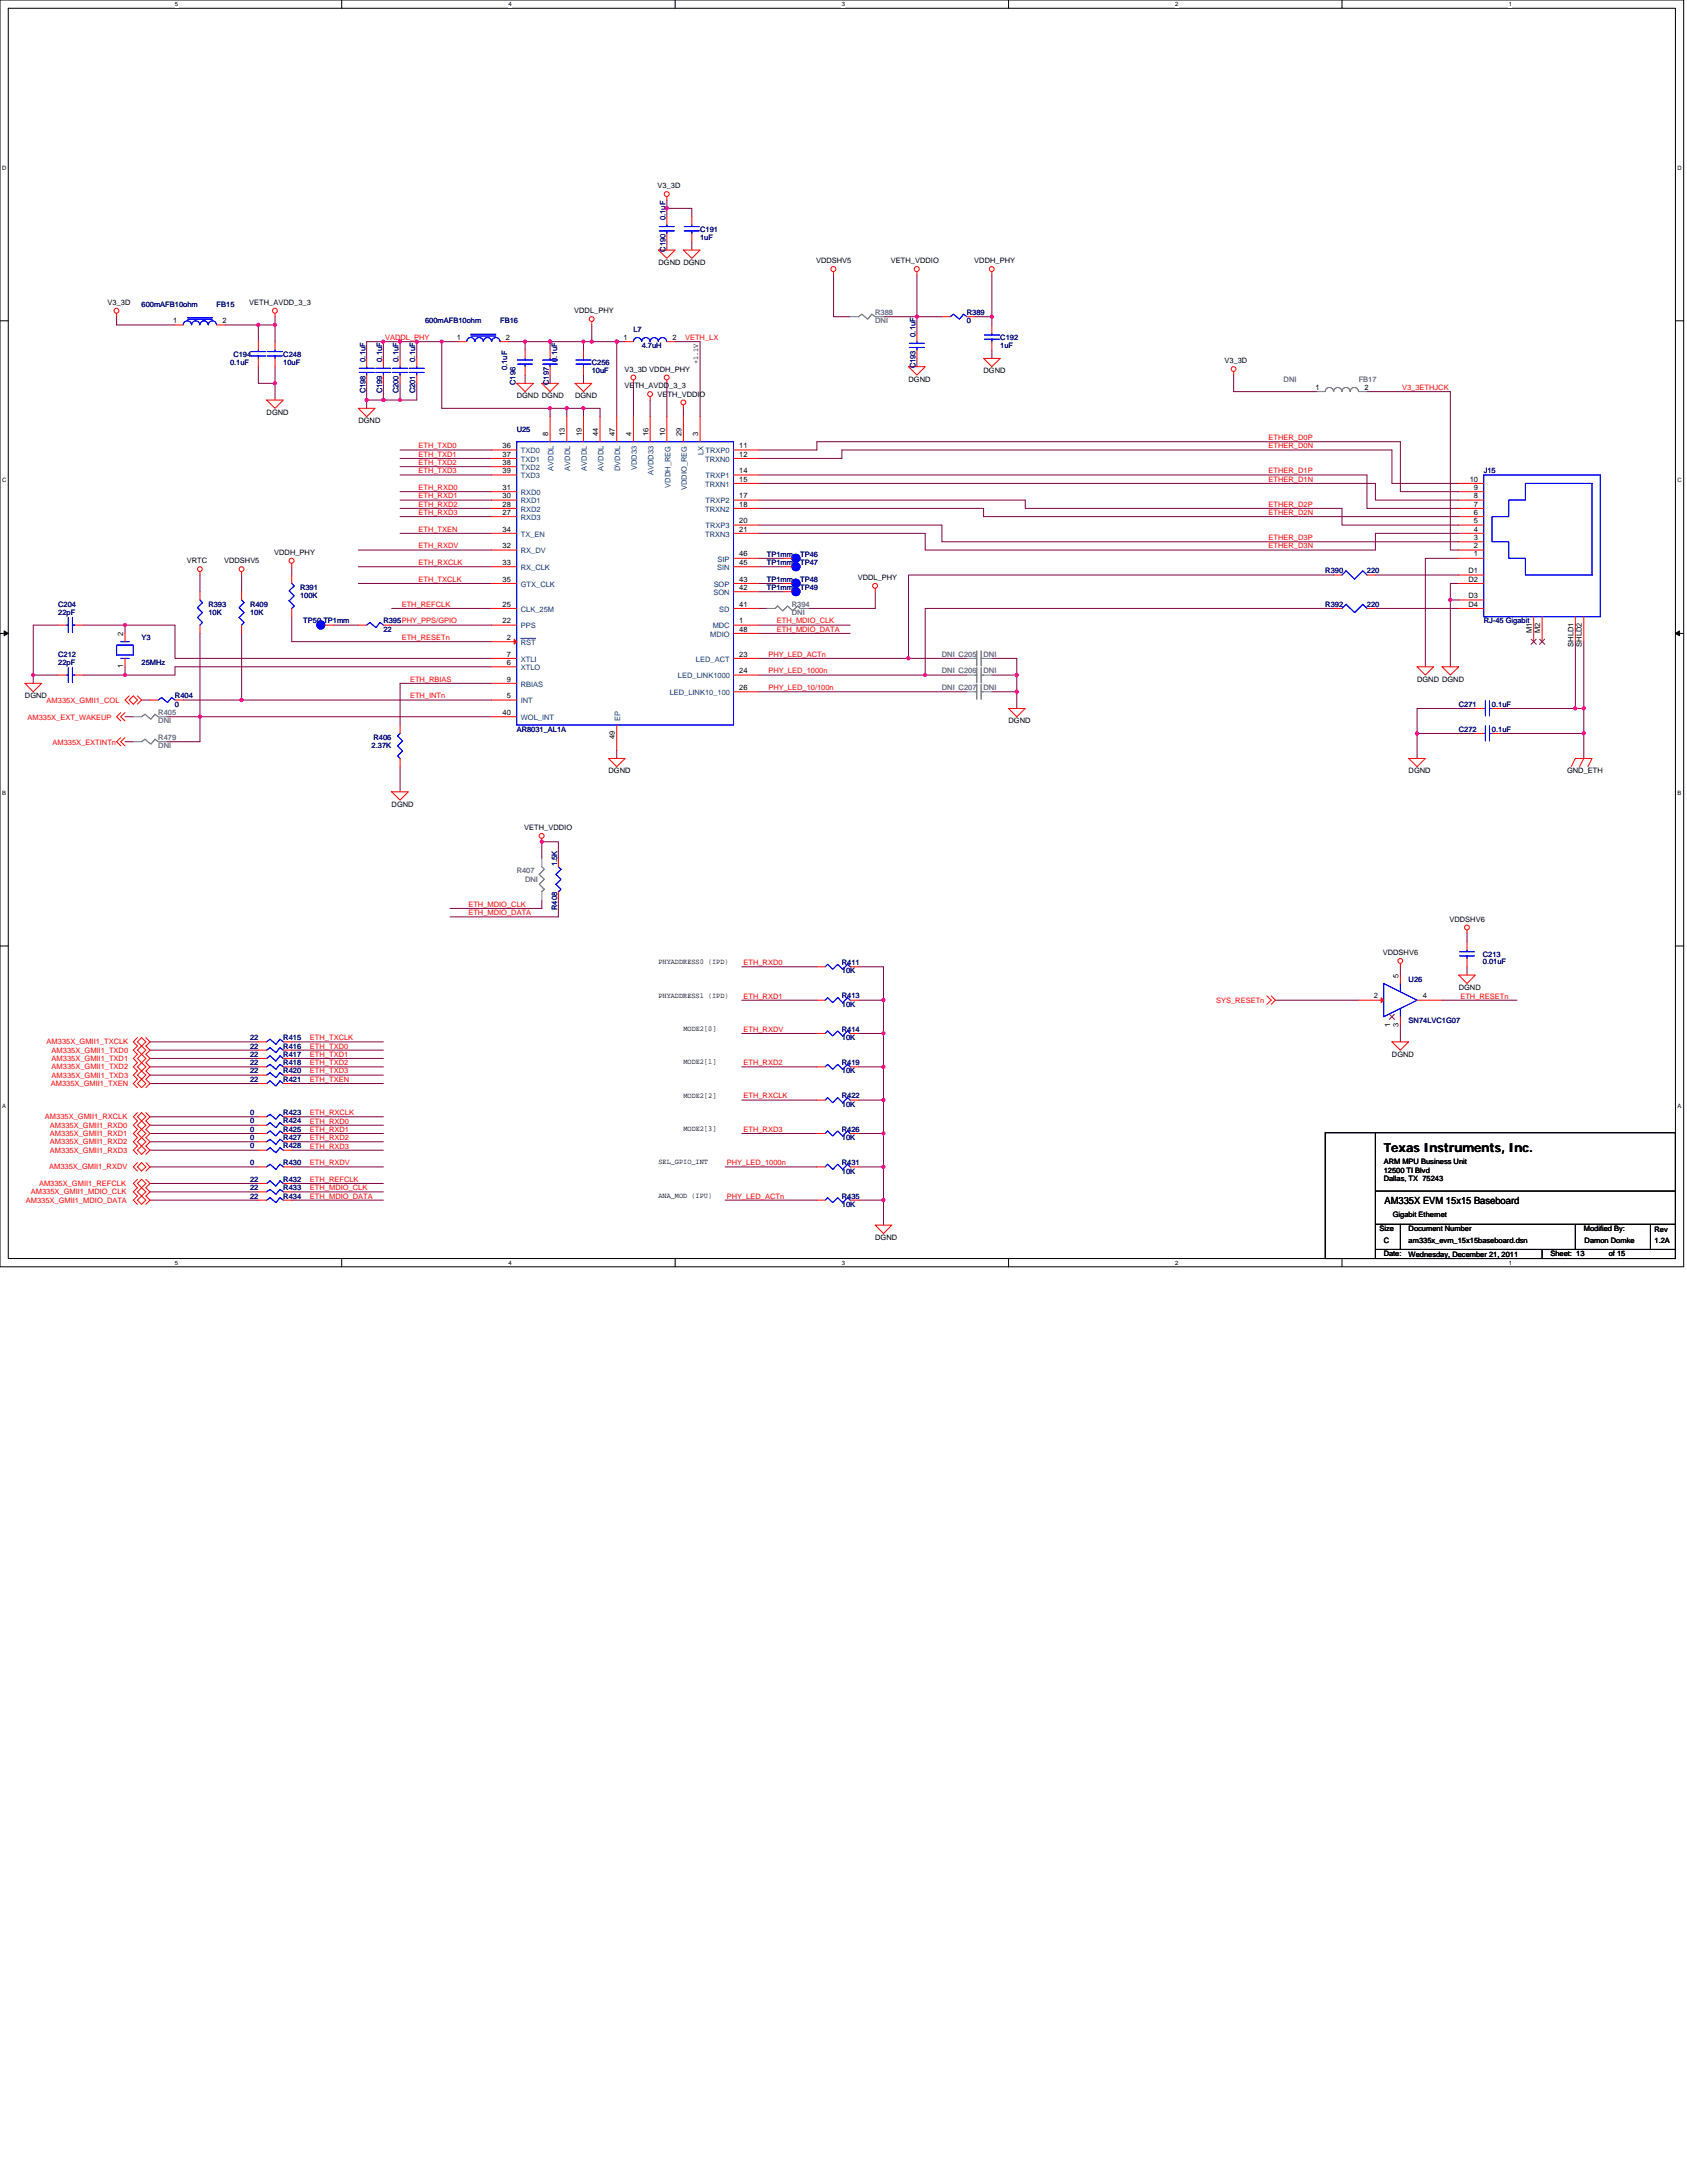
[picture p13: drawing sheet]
<svg xmlns="http://www.w3.org/2000/svg" width="216mm" height="279mm" viewBox="0 0 216 279" stroke-linecap="round" stroke-linejoin="round" font-family="sans-serif">
<defs><g id="words">
<text font-size="1.6" x="177.1" y="147.4">Texas Instruments, Inc.</text>
<text font-size="1.3" x="177.2" y="154.1">AM335X EVM 15x15 Baseboard</text>
<g font-size="1">
<text x="84.2" y="24.1">V3_3D</text>
<text x="84.3" y="33.9">DGND DGND</text>
<text x="104.4" y="33.7">VDDSHV5</text>
<text x="114" y="33.7">VETH_VDDIO</text>
<text x="124.7" y="33.7">VDDH_PHY</text>
<text x="13.8" y="39">V3_3D</text>
<text x="22.2" y="41.4">1</text>
<text x="28.5" y="41.4">2</text>
<text x="31.9" y="39">VETH_AVDD_3_3</text>
<text x="73.5" y="40.1">VDDL_PHY</text>
<text x="58.5" y="43.5">1</text>
<text x="64.7" y="43.5">2</text>
<text x="79.8" y="43.5">1</text>
<text x="79.9" y="47.6">V3_3D VDDH_PHY</text>
<text x="86.1" y="43.5">2</text>
<text x="89.4" y="46.6" transform="rotate(-90 89.4 46.6)">+1.1V</text>
<text x="125.9" y="47.8">DGND</text>
<text x="156.7" y="46.5">V3_3D</text>
<text x="34.1" y="53.1">DGND</text>
<text x="66.1" y="51">DGND DGND</text>
<text x="73.6" y="51">DGND</text>
<text x="79.9" y="49.7">VETH_AVDD_3_3</text>
<text x="84.2" y="50.8">VETH_VDDIO</text>
<text x="116.3" y="48.9">DGND</text>
<text x="168.3" y="49.9">1</text>
<text x="174.6" y="49.9">2</text>
<text x="45.9" y="54.2">DGND</text>
<text x="64.3" y="57.4">36</text>
<text x="64.3" y="58.4">37</text>
<text x="64.3" y="59.5">38</text>
<text x="70.2" y="55.8" transform="rotate(-90 70.2 55.8)">8</text>
<text x="72.3" y="55.8" transform="rotate(-90 72.3 55.8)">13</text>
<text x="74.4" y="55.8" transform="rotate(-90 74.4 55.8)">19</text>
<text x="76.6" y="55.8" transform="rotate(-90 76.6 55.8)">44</text>
<text x="78.7" y="55.8" transform="rotate(-90 78.7 55.8)">47</text>
<text x="80.8" y="55.8" transform="rotate(-90 80.8 55.8)">4</text>
<text x="83" y="55.8" transform="rotate(-90 83 55.8)">16</text>
<text x="85.1" y="55.8" transform="rotate(-90 85.1 55.8)">10</text>
<text x="87.2" y="55.8" transform="rotate(-90 87.2 55.8)">29</text>
<text x="89.4" y="55.8" transform="rotate(-90 89.4 55.8)">3</text>
<text x="94.6" y="57.4">11</text>
<text x="94.6" y="58.4">12</text>
<text x="64.3" y="65.9">27</text>
<text x="64.3" y="64.8">28</text>
<text x="64.3" y="63.8">30</text>
<text x="64.3" y="62.7">31</text>
<text x="64.3" y="60.6">39</text>
<text x="94.6" y="60.6">14</text>
<text x="94.6" y="63.8">17</text>
<text x="94.6" y="61.6">15</text>
<text x="94.6" y="64.8">18</text>
<text x="188.1" y="61.6">10</text>
<text x="188.6" y="65.9">6</text>
<text x="188.6" y="64.8">7</text>
<text x="188.6" y="63.8">8</text>
<text x="188.6" y="62.7">9</text>
<text x="35.1" y="71">VDDH_PHY</text>
<text x="64.3" y="70.2">32</text>
<text x="64.3" y="68">34</text>
<text x="94.6" y="67">20</text>
<text x="94.6" y="71.2">46</text>
<text x="94.6" y="68">21</text>
<text x="188.6" y="71.2">1</text>
<text x="188.6" y="70.2">2</text>
<text x="188.6" y="69.1">3</text>
<text x="188.6" y="68">4</text>
<text x="188.6" y="67">5</text>
<text x="23.9" y="72.1">VRTC</text>
<text x="28.7" y="72.1">VDDSHV5</text>
<text x="64.3" y="77.6">25</text>
<text x="64.3" y="72.3">33</text>
<text x="64.3" y="74.4">35</text>
<text x="94.6" y="77.6">41</text>
<text x="94.6" y="75.5">42</text>
<text x="94.6" y="72.3">45</text>
<text x="94.6" y="74.4">43</text>
<text x="109.8" y="74.2">VDDL_PHY</text>
<text x="187.9" y="73.4">D1</text>
<text x="187.9" y="74.4">D2</text>
<text x="187.9" y="76.6">D3</text>
<text x="187.9" y="77.6">D4</text>
<text x="15.8" y="81.4" transform="rotate(-90 15.8 81.4)">2</text>
<text x="64.3" y="79.8">22</text>
<text x="64.9" y="81.9">2</text>
<text x="94.6" y="80.8">48</text>
<text x="94.6" y="79.8">1</text>
<text x="196" y="81" transform="rotate(-90 196 81)">M1</text>
<text x="197.1" y="81" transform="rotate(-90 197.1 81)">M2</text>
<text x="201.4" y="82.8" transform="rotate(-90 201.4 82.8)">SHLD1</text>
<text x="202.5" y="82.8" transform="rotate(-90 202.5 82.8)">SHLD2</text>
<text x="3.2" y="89.4">DGND</text>
<text x="15.8" y="85.5" transform="rotate(-90 15.8 85.5)">1</text>
<text x="64.9" y="89.4">5</text>
<text x="64.9" y="85.1">6</text>
<text x="64.9" y="84">7</text>
<text x="64.9" y="87.2">9</text>
<text x="94.6" y="88.3">26</text>
<text x="94.6" y="86.2">24</text>
<text x="94.6" y="84">23</text>
<text x="181.4" y="87.2">DGND DGND</text>
<text x="64.3" y="91.5">40</text>
<text x="78.7" y="94.6" transform="rotate(-90 78.7 94.6)">49</text>
<text x="129.1" y="92.6">DGND</text>
<text x="77.9" y="99">DGND</text>
<text x="180.3" y="99">DGND</text>
<text x="200.6" y="99">GND_ETH</text>
<text x="50.1" y="103.3">DGND</text>
<text x="67.1" y="106.2">VETH_VDDIO</text>
<text x="185.5" y="118">VDDSHV6</text>
<text x="84.3" y="123.4">PHYADDRESS0 (IPD)</text>
<text x="177" y="122.2">VDDSHV6</text>
<text x="179" y="125.1" transform="rotate(-90 179 125.1)">5</text>
<text x="84.3" y="127.7">PHYADDRESS1 (IPD)</text>
<text x="87.5" y="132">MODE2[0]</text>
<text x="175.8" y="127.8">2</text>
<text x="177.9" y="131.4" transform="rotate(-90 177.9 131.4)">1</text>
<text x="179" y="131.4" transform="rotate(-90 179 131.4)">3</text>
<text x="182.1" y="127.8">4</text>
<text x="186.7" y="126.7">DGND</text>
<text x="87.5" y="136.2">MODE2[1]</text>
<text x="178.1" y="135.3">DGND</text>
<text x="87.5" y="140.5">MODE2[2]</text>
<text x="84.3" y="149">SEL_GPIO_INT</text>
<text x="87.5" y="144.8">MODE2[3]</text>
<text x="177.1" y="149">ARM MPU Business Unit</text>
<text x="84.3" y="153.3">ANA_MOD (IPU)</text>
<text x="177.1" y="150.1">12500 TI Blvd</text>
<text x="177.1" y="151.2">Dallas, TX 75243</text>
<text x="178.2" y="155.7">Gigabit Ethernet</text>
<text x="112" y="158.7">DGND</text>
<text x="176.6" y="157.5">Size</text>
<text x="177.1" y="160.8">Date:</text>
<text x="177.1" y="159">C</text>
<text x="180.3" y="157.5">Document Number</text>
<text x="180.3" y="160.9">Wednesday, December 21, 2011</text>
<text x="180.3" y="159">am335x_evm_15x15baseboard.dsn</text>
<text x="198.4" y="160.8">Sheet: 13</text>
<text x="202.7" y="157.5">Modified By:</text>
<text x="202.8" y="159.2">Damon Domke</text>
<text x="205.9" y="160.8">of 15</text>
<text x="211.8" y="157.6">Rev</text>
<text x="211.8" y="159.2">1.2A</text>
</g>
<g font-size="1" fill="#000080">
<text x="85.2" y="28.2" transform="rotate(-90 85.2 28.2)">0.1uF</text>
<text x="89.6" y="29.6">C191</text>
<text x="85.2" y="32.2" transform="rotate(-90 85.2 32.2)">C190</text>
<text x="89.6" y="30.7">1uF</text>
<text x="18.1" y="39.2">600mAFB10ohm</text>
<text x="27.7" y="39.2">FB15</text>
<text x="54.4" y="41.4">600mAFB10ohm</text>
<text x="64" y="41.4">FB16</text>
<text x="123.7" y="40.3">R389</text>
<text x="123.7" y="41.4">0</text>
<text x="29.4" y="46.7">0.1uF</text>
<text x="29.9" y="45.6">C194</text>
<text x="36.3" y="45.6">C248</text>
<text x="36.3" y="46.7">10uF</text>
<text x="46.8" y="46.3" transform="rotate(-90 46.8 46.3)">0.1uF</text>
<text x="48.9" y="46.3" transform="rotate(-90 48.9 46.3)">0.1uF</text>
<text x="51" y="46.3" transform="rotate(-90 51 46.3)">0.1uF</text>
<text x="53.1" y="46.3" transform="rotate(-90 53.1 46.3)">0.1uF</text>
<text x="64.9" y="47.3" transform="rotate(-90 64.9 47.3)">0.1uF</text>
<text x="71.3" y="46.3" transform="rotate(-90 71.3 46.3)">0.1uF</text>
<text x="75.7" y="46.7">C256</text>
<text x="75.7" y="47.8">10uF</text>
<text x="81.1" y="42.4">L7</text>
<text x="82.1" y="44.6">4.7uH</text>
<text x="117.2" y="47.1" transform="rotate(-90 117.2 47.1)">C193</text>
<text x="117.2" y="43.1" transform="rotate(-90 117.2 43.1)">0.1uF</text>
<text x="128" y="43.5">C192</text>
<text x="128" y="44.6">1uF</text>
<text x="46.8" y="50.3" transform="rotate(-90 46.8 50.3)">C198</text>
<text x="48.9" y="50.3" transform="rotate(-90 48.9 50.3)">C199</text>
<text x="51" y="50.3" transform="rotate(-90 51 50.3)">C200</text>
<text x="53.1" y="50.3" transform="rotate(-90 53.1 50.3)">C201</text>
<text x="66" y="49.3" transform="rotate(-90 66 49.3)">C196</text>
<text x="70.2" y="49.3" transform="rotate(-90 70.2 49.3)">C197</text>
<text x="66.1" y="55.2">U25</text>
<text x="189.9" y="60.6">J15</text>
<text x="98.1" y="71.2">TP1mm</text>
<text x="102.4" y="71.2">TP46</text>
<text x="7.5" y="77.6">C204</text>
<text x="26.7" y="77.6">R393</text>
<text x="32" y="77.6">R409</text>
<text x="38.4" y="75.5">R391</text>
<text x="38.4" y="76.6">100K</text>
<text x="98.1" y="72.3">TP1mm</text>
<text x="98.1" y="74.4">TP1mm</text>
<text x="98.1" y="75.5">TP1mm</text>
<text x="102.4" y="72.3">TP47</text>
<text x="102.4" y="74.4">TP48</text>
<text x="102.4" y="75.5">TP49</text>
<text x="169.6" y="73.4">R390</text>
<text x="169.6" y="77.6">R392</text>
<text x="174.9" y="73.4">220</text>
<text x="174.9" y="77.6">220</text>
<text x="7.5" y="78.7">22pF</text>
<text x="18.1" y="81.9">Y3</text>
<text x="26.7" y="78.7">10K</text>
<text x="32" y="78.7">10K</text>
<text x="38.8" y="79.8">TP50 TP1mm</text>
<text x="49.1" y="79.8">R395PHY_PPS/GPIO</text>
<text x="49.1" y="80.9">22</text>
<text x="189.9" y="79.8">RJ-45 Gigabit</text>
<text x="7.5" y="84.1">C212</text>
<text x="7.5" y="85.1">22pF</text>
<text x="18.1" y="85.1">25MHz</text>
<text x="22.4" y="89.4">R404</text>
<text x="22.4" y="90.4">0</text>
<text x="47.6" y="95.8">2.37K</text>
<text x="47.8" y="94.7">R406</text>
<text x="66.1" y="93.6">AR8031_AL1A</text>
<text x="186.7" y="90.4">C271</text>
<text x="186.7" y="93.6">C272</text>
<text x="190.9" y="90.4">0.1uF</text>
<text x="190.9" y="93.6">0.1uF</text>
<text x="71.3" y="110.8" transform="rotate(-90 71.3 110.8)">1.5K</text>
<text x="71.3" y="116.5" transform="rotate(-90 71.3 116.5)">R408</text>
<text x="107.7" y="123.5">R411</text>
<text x="107.7" y="124.6">10K</text>
<text x="180.3" y="125.6">U26</text>
<text x="189.8" y="122.4">C213</text>
<text x="189.8" y="123.4">0.01uF</text>
<text x="107.7" y="127.8">R413</text>
<text x="107.7" y="128.9">10K</text>
<text x="180.3" y="131">SN74LVC1G07</text>
<text x="32" y="133.1">22</text>
<text x="32" y="134.2">22</text>
<text x="32" y="135.3">22</text>
<text x="32" y="136.3">22</text>
<text x="32" y="137.4">22</text>
<text x="36.3" y="133.1">R415</text>
<text x="36.3" y="134.2">R416</text>
<text x="36.3" y="135.3">R417</text>
<text x="36.3" y="136.3">R418</text>
<text x="36.3" y="137.4">R420</text>
<text x="107.7" y="132.1">R414</text>
<text x="107.7" y="133.1">10K</text>
<text x="107.7" y="136.3">R419</text>
<text x="107.7" y="137.4">10K</text>
<text x="32" y="142.7">0</text>
<text x="32" y="143.8">0</text>
<text x="32" y="138.5">22</text>
<text x="36.3" y="142.7">R423</text>
<text x="36.3" y="143.8">R424</text>
<text x="36.3" y="138.5">R421</text>
<text x="107.7" y="140.6">R422</text>
<text x="107.7" y="141.6">10K</text>
<text x="32" y="145.9">0</text>
<text x="32" y="144.9">0</text>
<text x="32" y="147">0</text>
<text x="32" y="149.1">0</text>
<text x="36.3" y="145.9">R427</text>
<text x="36.3" y="144.9">R425</text>
<text x="36.3" y="147">R428</text>
<text x="36.3" y="149.1">R430</text>
<text x="107.7" y="149.1">R431</text>
<text x="107.7" y="144.9">R426</text>
<text x="107.7" y="145.9">10K</text>
<text x="32" y="151.3">22</text>
<text x="32" y="152.3">22</text>
<text x="32" y="153.4">22</text>
<text x="36.3" y="151.3">R432</text>
<text x="36.3" y="152.3">R433</text>
<text x="36.3" y="153.4">R434</text>
<text x="107.7" y="150.2">10K</text>
<text x="107.7" y="153.4">R435</text>
<text x="107.7" y="154.5">10K</text>
</g>
<g font-size="1" fill="#808080">
<text x="112" y="40.3">R388</text>
<text x="112" y="41.4">DNI</text>
<text x="164.3" y="48.9">DNI</text>
<text x="173.9" y="48.9">FB17</text>
<text x="101.3" y="77.6">R394</text>
<text x="101.3" y="78.7">DNI</text>
<text x="120.5" y="88.3">DNI C207</text>
<text x="120.5" y="86.2">DNI C206</text>
<text x="120.5" y="84.1">DNI C205</text>
<text x="125.9" y="88.3">DNI</text>
<text x="125.9" y="86.2">DNI</text>
<text x="125.9" y="84.1">DNI</text>
<text x="20.3" y="94.7">R479</text>
<text x="20.3" y="95.8">DNI</text>
<text x="20.3" y="91.5">R405</text>
<text x="20.3" y="92.6">DNI</text>
<text x="66.1" y="111.8">R407</text>
<text x="67.2" y="112.9">DNI</text>
</g>
<g font-size="1" fill="#f00">
<text x="49.3" y="43.5">VADDL_PHY</text>
<text x="87.7" y="43.5">VETH_LX</text>
<text x="179.4" y="49.9">V3_3ETHJCK</text>
<text x="53.6" y="58.5">ETH_TXD1</text>
<text x="53.6" y="57.4">ETH_TXD0</text>
<text x="53.6" y="59.5">ETH_TXD2</text>
<text x="162.3" y="57.4">ETHER_D0N</text>
<text x="162.3" y="56.3">ETHER_D0P</text>
<text x="53.6" y="62.7">ETH_RXD0</text>
<text x="53.6" y="63.8">ETH_RXD1</text>
<text x="53.6" y="64.9">ETH_RXD2</text>
<text x="53.6" y="65.9">ETH_RXD3</text>
<text x="53.6" y="60.6">ETH_TXD3</text>
<text x="162.3" y="60.6">ETHER_D1P</text>
<text x="162.3" y="61.7">ETHER_D1N</text>
<text x="162.3" y="64.9">ETHER_D2P</text>
<text x="162.3" y="65.9">ETHER_D2N</text>
<text x="53.6" y="70.2">ETH_RXDV</text>
<text x="53.6" y="68.1">ETH_TXEN</text>
<text x="162.3" y="69.1">ETHER_D3P</text>
<text x="162.3" y="70.2">ETHER_D3N</text>
<text x="51.4" y="77.7">ETH_REFCLK</text>
<text x="53.6" y="74.5">ETH_TXCLK</text>
<text x="53.6" y="72.3">ETH_RXCLK</text>
<text x="51.4" y="81.9">ETH_RESETn</text>
<text x="99.4" y="79.8">ETH_MDIO_CLK</text>
<text x="99.4" y="80.9">ETH_MDIO_DATA</text>
<text x="6" y="89.9">AM335X_GMII1_COL</text>
<text x="52.5" y="89.4">ETH_INTn</text>
<text x="52.5" y="87.2">ETH_RBIAS</text>
<text x="98.3" y="84.1">PHY_LED_ACTn</text>
<text x="98.3" y="86.2">PHY_LED_1000n</text>
<text x="98.3" y="88.3">PHY_LED_10/100n</text>
<text x="3.5" y="92.2">AM335X_EXT_WAKEUP</text>
<text x="6.7" y="95.4">AM335X_EXTINTn</text>
<text x="59.9" y="116.1">ETH_MDIO_CLK</text>
<text x="59.9" y="117.1">ETH_MDIO_DATA</text>
<text x="95.1" y="123.5">ETH_RXD0</text>
<text x="95.1" y="127.8">ETH_RXD1</text>
<text x="155.6" y="128.3">SYS_RESETn</text>
<text x="186.9" y="127.8">ETH_RESETn</text>
<text x="6" y="133.6">AM335X_GMII1_TXCLK</text>
<text x="6.6" y="134.7">AM335X_GMII1_TXD0</text>
<text x="6.6" y="135.8">AM335X_GMII1_TXD1</text>
<text x="6.6" y="136.9">AM335X_GMII1_TXD2</text>
<text x="6.6" y="137.9">AM335X_GMII1_TXD3</text>
<text x="39.7" y="133.1">ETH_TXCLK</text>
<text x="39.7" y="134.2">ETH_TXD0</text>
<text x="39.7" y="135.3">ETH_TXD1</text>
<text x="39.7" y="136.3">ETH_TXD2</text>
<text x="39.7" y="137.4">ETH_TXD3</text>
<text x="95.1" y="132.1">ETH_RXDV</text>
<text x="95.1" y="136.3">ETH_RXD2</text>
<text x="5.8" y="143.3">AM335X_GMII1_RXCLK</text>
<text x="6.5" y="139">AM335X_GMII1_TXEN</text>
<text x="39.7" y="138.5">ETH_TXEN</text>
<text x="39.7" y="142.7">ETH_RXCLK</text>
<text x="39.7" y="143.8">ETH_RXD0</text>
<text x="95.1" y="140.6">ETH_RXCLK</text>
<text x="6.3" y="149.6">AM335X_GMII1_RXDV</text>
<text x="6.4" y="144.3">AM335X_GMII1_RXD0</text>
<text x="6.4" y="145.4">AM335X_GMII1_RXD1</text>
<text x="6.4" y="146.5">AM335X_GMII1_RXD2</text>
<text x="6.4" y="147.5">AM335X_GMII1_RXD3</text>
<text x="39.7" y="144.9">ETH_RXD1</text>
<text x="39.7" y="145.9">ETH_RXD2</text>
<text x="39.7" y="147">ETH_RXD3</text>
<text x="39.7" y="149.1">ETH_RXDV</text>
<text x="93" y="149.1">PHY_LED_1000n</text>
<text x="95.1" y="144.9">ETH_RXD3</text>
<text x="3.3" y="153.9">AM335X_GMII1_MDIO_DATA</text>
<text x="3.9" y="152.9">AM335X_GMII1_MDIO_CLK</text>
<text x="5" y="151.8">AM335X_GMII1_REFCLK</text>
<text x="39.7" y="151.3">ETH_REFCLK</text>
<text x="39.7" y="152.3">ETH_MDIO_CLK</text>
<text x="39.7" y="153.4">ETH_MDIO_DATA</text>
<text x="93" y="153.4">PHY_LED_ACTn</text>
</g>
<g font-size="1" fill="#004080">
<text x="66.7" y="58">TXD0</text>
<text x="66.7" y="59.1">TXD1</text>
<text x="90" y="58.2" transform="rotate(-90 90 58.2)">LX</text>
<text x="90.3" y="59.1">TRXN0</text>
<text x="90.3" y="58">TRXP0</text>
<text x="66.7" y="65.5">RXD2</text>
<text x="66.7" y="64.4">RXD1</text>
<text x="66.7" y="63.4">RXD0</text>
<text x="66.7" y="60.2">TXD2</text>
<text x="66.7" y="61.2">TXD3</text>
<text x="70.8" y="60.3" transform="rotate(-90 70.8 60.3)">AVDDL</text>
<text x="73" y="60.3" transform="rotate(-90 73 60.3)">AVDDL</text>
<text x="75.1" y="60.3" transform="rotate(-90 75.1 60.3)">AVDDL</text>
<text x="77.2" y="60.3" transform="rotate(-90 77.2 60.3)">AVDDL</text>
<text x="79.4" y="60.3" transform="rotate(-90 79.4 60.3)">DVDDL</text>
<text x="81.5" y="60.2" transform="rotate(-90 81.5 60.2)">VDD33</text>
<text x="83.7" y="60.8" transform="rotate(-90 83.7 60.8)">AVDD33</text>
<text x="85.8" y="62.4" transform="rotate(-90 85.8 62.4)">VDDH_REG</text>
<text x="87.9" y="62.7" transform="rotate(-90 87.9 62.7)">VDDIO_REG</text>
<text x="90.3" y="62.3">TRXN1</text>
<text x="90.3" y="65.5">TRXN2</text>
<text x="90.3" y="61.2">TRXP1</text>
<text x="90.3" y="64.4">TRXP2</text>
<text x="66.7" y="66.5">RXD3</text>
<text x="66.7" y="70.8">RX_DV</text>
<text x="66.7" y="68.7">TX_EN</text>
<text x="90.3" y="68.7">TRXN3</text>
<text x="90.3" y="67.6">TRXP3</text>
<text x="91.8" y="71.9">SIP</text>
<text x="66.7" y="73">RX_CLK</text>
<text x="66.7" y="75.1">GTX_CLK</text>
<text x="91.3" y="76.2">SON</text>
<text x="91.3" y="75.1">SOP</text>
<text x="91.8" y="73">SIN</text>
<text x="66.7" y="78.3">CLK_25M</text>
<text x="66.7" y="80.4">PPS</text>
<text x="66.7" y="82.5">RST</text>
<text x="90.9" y="81.5">MDIO</text>
<text x="91.2" y="80.4">MDC</text>
<text x="92" y="78.3">SD</text>
<text x="66.7" y="85.8">XTLO</text>
<text x="66.7" y="84.7">XTLI</text>
<text x="66.7" y="87.9">RBIAS</text>
<text x="85.7" y="89">LED_LINK10_100</text>
<text x="86.8" y="86.8">LED_LINK1000</text>
<text x="89.1" y="84.7">LED_ACT</text>
<text x="66.7" y="90">INT</text>
<text x="66.7" y="92.2">WOL_INT</text>
<text x="79.4" y="92.3" transform="rotate(-90 79.4 92.3)">EP</text>
</g>
<g font-size=".8">
<text x="22.4" y=".8">5</text>
<text x="65.1" y=".8">4</text>
<text x="107.7" y=".8">3</text>
<text x="150.4" y=".8">2</text>
<text x="193.1" y=".8">1</text>
<text x=".3" y="21.7">D</text>
<text x="214.7" y="21.7">D</text>
<text x=".3" y="61.7">C</text>
<text x="214.7" y="61.7">C</text>
<text x=".3" y="101.7">B</text>
<text x="214.7" y="101.7">B</text>
<text x=".3" y="141.8">A</text>
<text x="214.7" y="141.8">A</text>
<text x="22.4" y="161.9">5</text>
<text x="65.1" y="161.9">4</text>
<text x="107.7" y="161.9">3</text>
<text x="150.4" y="161.9">2</text>
<text x="193.1" y="161.9">1</text>
</g>
</g></defs>
<path d="M0 0h215.5v162.1h-215.5zM1.1 1.1h213.3v160h-213.3z" fill="none" stroke="#000" stroke-width=".13"/>
<g fill="#fff">
<path d="M22.4 .1h.4v.9h-.4z"/>
<path d="M22.4 161.2h.4v.8h-.4z"/>
</g>
<path d="M43.7 0v1.1M43.7 161.1v1" fill="none" stroke="#000" stroke-width=".13"/>
<g fill="#fff">
<path d="M65.1 .1h.4v.9h-.4z"/>
<path d="M65.1 161.2h.4v.8h-.4z"/>
</g>
<path d="M86.4 0v1.1M86.4 161.1v1" fill="none" stroke="#000" stroke-width=".13"/>
<g fill="#fff">
<path d="M107.7 .1h.4v.9h-.4z"/>
<path d="M107.7 161.2h.4v.8h-.4z"/>
</g>
<path d="M129.1 0v1.1M129.1 161.1v1" fill="none" stroke="#000" stroke-width=".13"/>
<g fill="#fff">
<path d="M150.4 .1h.4v.9h-.4z"/>
<path d="M150.4 161.2h.4v.8h-.4z"/>
</g>
<path d="M171.7 0v1.1M171.7 161.1v1" fill="none" stroke="#000" stroke-width=".13"/>
<g fill="#fff">
<path d="M193.1 .1h.4v.9h-.4z"/>
<path d="M193.1 161.2h.4v.8h-.4z"/>
<path d="M.3 21.1h.5v.8h-.5z"/>
<path d="M214.7 21.1h.5v.8h-.5z"/>
<path d="M.3 61.1h.5v.8h-.5z"/>
<path d="M214.7 61.1h.5v.8h-.5z"/>
</g>
<path d="M0 41.1h1.1M214.4 41.1h1.1" fill="none" stroke="#000" stroke-width=".13"/>
<g fill="#fff">
<path d="M.3 101.1h.5v.8h-.5z"/>
<path d="M214.7 101.1h.5v.8h-.5z"/>
</g>
<path d="M0 81.1h1.1M214.4 81.1h1.1" fill="none" stroke="#000" stroke-width=".13"/>
<path d="M.5 80.8l.6 .3-.6 .3zM214.4 81.1l.5-.3v.6z" fill="#000" stroke="#000" stroke-width=".13"/>
<g fill="#fff">
<path d="M.3 141.1h.5v.8h-.5z"/>
<path d="M214.7 141.1h.5v.8h-.5z"/>
</g>
<path d="M0 121.1h1.1M214.4 121.1h1.1M169.6 145h44.8v16.1h-44.8zM176 145v16M176 156.7h38.4M176 159.9h38.4M176 152.4h38.4M179.2 156.7v3.2M197.4 159.9v1.1M201.6 156.7v3.2M211.2 156.7v3.2" fill="none" stroke="#000" stroke-width=".13"/>
<g fill="none" stroke="#800040" stroke-width=".13">
<path d="M85.3 26.7h3.2v1M85.3 26.7v1M85.3 30.9v1.1M85.3 25.6v1.1M88.5 30.9v1.1M106.7 35.2v5.3h2.1M117.3 35.2v5.3M126.9 35.2v5.3M14.9 40.5v1.1h7.5M28.8 41.6h4.3M33.1 41.6v2.1M33.1 41.6h2.1"/>
<path d="M35.2 49.1v2.1M35.2 41.6v2.1M35.2 46.9v2.2h-2.1v-2.2M35.2 40.5v1.1M46.9 49.1v2.1M46.9 51.2h2.2M46.9 51.2v1.1M49.1 43.7h2.1M49.1 51.2h2.1M49.1 43.7h-2.2v2.2M49.1 49.1v2.1M49.1 43.7v2.2"/>
<path d="M51.2 43.7h2.1M51.2 43.7v2.2M51.2 49.1v2.1M51.2 58.7h11.7M51.2 57.6h11.7M51.2 59.7h11.7M53.3 43.7h3.2M53.3 43.7v2.2M53.3 49.1v2.1h-2.1M56.5 43.7v8.6h13.9M56.5 43.7h2.2M65.1 43.7h2.1"/>
<path d="M67.2 43.7h3.2M67.2 48v1.1M67.2 43.7v1.1M70.4 43.7h4.3v1.1M70.4 52.3h2.1v1M70.4 43.7v1.1M70.4 52.3v1M70.4 48v1.1M72.5 52.3h2.2M74.7 43.7h1M74.7 52.3v1M74.7 48v1.1"/>
<path d="M74.7 52.3h2.1v1M75.7 41.6v2.1M75.7 43.7h3.2M78.9 43.7h1.1M78.9 43.7v9.6M81.1 49.1v4.2M83.2 51.2v2.1M85.3 49.1v4.2M86.4 43.7h3.2v9.6M87.5 52.3v1M97.1 57.6h7.4v-1.1h74.7v6.4h7.5M97.1 58.7h10.6v-1.1h70.4v4.3h8.6"/>
<path d="M113.1 40.5h4.2M117.3 40.5h3.2M117.3 45.9v1M117.3 40.5v2.2M124.8 40.5h2.1M126.9 44.8v1.1M126.9 40.5v1.1M157.9 48v2.1h10.7M174.9 50.1h10.7v20.3h1.1M25.6 73.6v2.1M30.9 73.6v2.1M37.3 78.9v3.2h25.6"/>
<path d="M37.3 72.5v1.1M45.9 74.7h17M45.9 72.5h17M45.9 70.4h17M50.1 77.9h12.8M51.2 64h11.7M51.2 65.1h11.7M51.2 66.1h11.7M51.2 60.8h11.7M51.2 68.3h11.7M51.2 62.9h11.7M97.1 61.9h78.9v2.1h10.7"/>
<path d="M97.1 60.8h77.8v4.3h11.8M97.1 64h34.1v1.1h40.5v2.1h15M97.1 72.5h3.2M97.1 75.7h3.2M97.1 74.7h3.2M97.1 65.1h28.8v1h60.8M97.1 77.9h1M97.1 71.5h3.2M97.1 67.2h23.4v2.1h66.2M97.1 68.3h21.3v2.1h57.6v-2.1h10.7M112 75.7v2.2h-8.5M170.7 77.9h-52.3v8.5"/>
<path d="M170.7 73.6h-54.4v10.7M176 73.6h10.7M176 77.9h10.7M185.6 76.8v8.5M186.7 71.5h-4.3v13.8M186.7 74.7h-1.1v2.1h1.1M4.3 86.4v1.1M4.3 86.4h3.2M7.5 80h-3.2v6.4M10.7 86.4h5.3M10.7 80h5.3M16 80h6.4v4.3h40.5"/>
<path d="M16 80v1.1M16 85.3v1.1M16 94.9h1.1M16 91.7h1.1M18.1 89.6h1.1M21.3 91.7h4.3M23.5 89.6h7.4M25.6 91.7h37.3M25.6 81.1v10.6M25.6 91.7v3.2h-4.3M30.9 89.6h32M30.9 81.1v8.5"/>
<path d="M42.7 80h3.2M50.1 80h12.8M51.2 98.1v3.2M62.9 87.5h-11.7v5.3M62.9 85.3h-40.5v1.1h-6.4M78.9 96v1.1M97.1 88.5h26.6M97.1 84.3h19.2M97.1 80h11.7M97.1 81.1h11.7M97.1 86.4h21.3M116.3 84.3h7.4"/>
<path d="M118.4 86.4h5.3M126.9 84.3h3.2v2.1M126.9 86.4h3.2M126.9 88.5h3.2M130.1 88.5v2.2M130.1 86.4v2.1M181.4 93.9v3.2M188.8 90.7h-7.4v3.2h7.4M192 90.7h9.6M201.6 90.7h1.1M201.6 82.1v8.6M202.7 82.1v8.6"/>
<path d="M202.7 93.9v3.2M202.7 90.7v3.2h-10.7M69.3 115.2v1.1h-11.7M69.3 109.9v-2.2h2.2v2.2M71.5 115.2v2.1h-13.9M187.7 119.5v1M19.2 133.3h13.9M19.2 134.4h13.9M19.2 135.5h13.9M19.2 136.5h13.9M19.2 137.6h13.9M19.2 138.7h13.9"/>
<path d="M37.3 133.3h11.8M37.3 134.4h11.8M37.3 135.5h11.8M37.3 136.5h11.8M37.3 137.6h11.8M37.3 138.7h11.8M94.9 123.7h9.6M94.9 132.3h9.6M94.9 136.5h9.6M94.9 128h9.6M109.9 128h3.2M109.9 132.3h3.2"/>
<path d="M109.9 123.7h3.2v4.3M109.9 136.5h3.2M113.1 136.5v4.3M113.1 132.3v4.2M113.1 128v4.3M163.2 128h10.7M179.2 131.2v2.1M179.2 123.7v1.1M184.6 128h9.5M187.7 123.7v1.1M19.2 142.9h13.9M19.2 144h13.9"/>
<path d="M19.2 145.1h13.9M19.2 146.1h13.9M19.2 147.2h13.9M19.2 149.4h13.9M19.2 151.5h13.9M19.2 152.5h13.9M19.2 153.6h13.9M37.3 142.9h11.8M37.3 144h11.8M37.3 145.1h11.8M37.3 146.1h11.8M37.3 147.2h11.8"/>
<path d="M37.3 149.4h11.8M37.3 151.5h11.8M37.3 152.5h11.8M37.3 153.6h11.8M92.8 153.6h11.7M92.8 149.4h11.7M94.9 140.8h9.6M94.9 145.1h9.6M109.9 149.4h3.2M109.9 153.6h3.2M109.9 140.8h3.2M109.9 145.1h3.2"/>
<path d="M113.1 140.8v4.3M113.1 145.1v4.3M113.1 149.4v4.2M113.1 153.6v3.2"/>
</g>
<g fill="#f0f" stroke="#f0f" stroke-width=".13">
<circle cx="181.3" cy="93.9" r=".2"/>
<circle cx="202.7" cy="93.9" r=".2"/>
<circle cx="201.6" cy="90.7" r=".2"/>
<circle cx="185.6" cy="76.8" r=".2"/>
<circle cx="49.1" cy="51.2" r=".2"/>
<circle cx="70.4" cy="43.7" r=".2"/>
<circle cx="67.2" cy="43.7" r=".2"/>
<circle cx="78.9" cy="43.7" r=".2"/>
<circle cx="74.7" cy="52.2" r=".2"/>
<circle cx="72.5" cy="52.2" r=".2"/>
<circle cx="35.2" cy="49.1" r=".2"/>
<circle cx="130.1" cy="88.5" r=".2"/>
<circle cx="85.3" cy="26.7" r=".2"/>
<circle cx="35.2" cy="41.6" r=".2"/>
<circle cx="118.4" cy="86.4" r=".2"/>
<circle cx="117.3" cy="40.5" r=".2"/>
<circle cx="33.1" cy="41.6" r=".2"/>
<circle cx="126.9" cy="40.5" r=".2"/>
<circle cx="46.9" cy="51.2" r=".2"/>
<circle cx="16" cy="80" r=".2"/>
<circle cx="4.2" cy="86.4" r=".2"/>
<circle cx="16" cy="86.4" r=".2"/>
<circle cx="69.3" cy="107.7" r=".2"/>
<circle cx="70.4" cy="52.2" r=".2"/>
<circle cx="56.5" cy="43.7" r=".2"/>
<circle cx="53.3" cy="43.7" r=".2"/>
<circle cx="49.1" cy="43.7" r=".2"/>
<circle cx="130.1" cy="86.4" r=".2"/>
<circle cx="51.2" cy="51.2" r=".2"/>
<circle cx="113.1" cy="136.5" r=".2"/>
<circle cx="113.1" cy="132.3" r=".2"/>
<circle cx="113.1" cy="140.8" r=".2"/>
<circle cx="113.1" cy="128" r=".2"/>
<circle cx="113.1" cy="145.1" r=".2"/>
<circle cx="113.1" cy="153.6" r=".2"/>
<circle cx="113.1" cy="149.3" r=".2"/>
<circle cx="116.3" cy="84.3" r=".2"/>
<circle cx="51.2" cy="43.7" r=".2"/>
<circle cx="75.7" cy="43.7" r=".2"/>
<circle cx="25.6" cy="91.7" r=".2"/>
<circle cx="74.7" cy="43.7" r=".2"/>
<circle cx="202.7" cy="90.7" r=".2"/>
<circle cx="30.9" cy="89.6" r=".2"/>
</g>
<g fill="none" stroke="#f00" stroke-width=".13">
<path d="M84.3 32h2.1l-1.1 1.1zM85.3 25.2v.4M85.3 27.7v1.1M85.3 29.9v1M87.5 32h2.1l-1.1 1.1zM88.5 27.7v1.1M88.5 29.9v1M106.7 34.8v.4M117.3 34.8v.4M126.9 34.8v.4M14.9 40.1v.4M22.4 41.6h1.1"/>
<path d="M27.7 41.6h1.1M33.1 43.7v1.1M33.1 45.9v1M34.1 51.2h2.2l-1.1 1.1zM35.2 40.1v.4M35.2 43.7v1.1M35.2 45.9v1M45.9 52.3h2.1l-1.1 1zM46.9 45.9v1M46.9 48v1.1M49.1 45.9v1M49.1 48v1.1"/>
<path d="M51.2 45.9v1M51.2 48v1.1M53.3 45.9v1M53.3 48v1.1M58.7 43.7h1M62.9 57.6h3.2M62.9 58.7h3.2M62.9 59.7h3.2M64 43.7h1.1M66.1 49.1h2.2l-1.1 1zM67.2 44.8v1.1M67.2 46.9v1.1"/>
<path d="M69.3 49.1h2.2l-1.1 1zM70.4 53.3v3.2M70.4 44.8v1.1M70.4 46.9v1.1M72.5 53.3v3.2M73.6 49.1h2.1l-1 1zM74.7 53.3v3.2M74.7 44.8v1.1M74.7 46.9v1.1M75.7 41.2v.4M76.8 53.3v3.2M78.9 53.3v3.2"/>
<path d="M80 43.7h1.1M81.1 48.6v.5M81.1 53.3v3.2M83.2 50.8v.4M83.2 53.3v3.2M85.3 48.6v.5M85.3 43.7h1.1M85.3 53.3v3.2M87.5 51.8v.5M87.5 53.3v3.2M89.6 53.3v3.2M93.9 57.6h3.2"/>
<path d="M93.9 58.7h3.2M116.3 46.9h2.1l-1.1 1.1zM117.3 42.7v1M117.3 44.8v1.1M120.5 40.5h1.1M123.7 40.5h1.1M125.9 45.9h2.1l-1.1 1zM126.9 41.6v1.1M126.9 43.7v1.1M157.9 47.6v.4M25.6 73.2v.4M25.6 75.7v1.1"/>
<path d="M30.9 73.2v.4M30.9 75.7v1.1M37.3 72.1v.4M37.3 73.6v1.1M37.3 77.9v1M62.9 77.9h3.2M62.9 66.1h3.2M62.9 65.1h3.2M62.9 64h3.2M62.9 62.9h3.2M62.9 70.4h3.2M62.9 72.5h3.2"/>
<path d="M62.9 68.3h3.2M62.9 74.7h3.2M62.9 60.8h3.2M93.9 72.5h3.2M93.9 71.5h3.2M93.9 60.8h3.2M93.9 61.9h3.2M93.9 64h3.2M93.9 65.1h3.2M93.9 67.2h3.2M93.9 68.3h3.2M93.9 77.9h3.2"/>
<path d="M93.9 75.7h3.2M93.9 74.7h3.2M100.3 71.5h1M100.3 72.5h1M100.3 74.7h1M100.3 75.7h1M112 75.3v.4M170.7 73.6h1M170.7 77.9h1M174.9 73.6h1.1M174.9 77.9h1.1M186.7 71.5h3.2"/>
<path d="M186.7 70.4h3.2M186.7 69.3h3.2M186.7 68.3h3.2M186.7 67.2h3.2M186.7 66.1h3.2M186.7 65.1h3.2M186.7 64h3.2M186.7 62.9h3.2M186.7 61.9h3.2M186.7 73.6h3.2M186.7 74.7h3.2M186.7 76.8h3.2"/>
<path d="M186.7 77.9h3.2M196.3 78.9v3.2M197.4 78.9v3.2M201.6 78.9v3.2M202.7 78.9v3.2M3.2 87.5h2.1l-1 1zM7.5 80h1M7.5 86.4h1M9.6 80h1.1M9.6 86.4h1.1M15.5 91.2l-.6 .5 .6 .6M15.5 94.4l-.6 .5 .6 .6"/>
<path d="M16 91.2l-.5 .5 .5 .6M16 94.4l-.5 .5 .5 .6M16 84.3v1M16 81.1v1M16.5 89.6l.6-.5 .5 .5-.5 .5zM16.5 89.1l-.5 .5 .5 .5M17.6 89.1l.5 .5-.5 .5M19.2 89.6h1.1M22.4 89.6h1.1M25.6 80v1.1M30.9 80v1.1M41.6 80h1.1"/>
<path d="M45.9 80h1M49.1 80h1M51.2 92.8v1.1M51.2 97.1v1M62.9 80h3.2M62.9 89.6h3.2M62.9 85.3h3.2M62.9 84.3h3.2M62.9 87.5h3.2M62.9 91.7h3.2M62.9 82.1h3.2M77.9 97.1h2.1l-1.1 1z"/>
<path d="M78.9 92.8v3.2M93.9 84.3h3.2M93.9 86.4h3.2M93.9 88.5h3.2M93.9 80h3.2M93.9 81.1h3.2M129.1 90.7h2.1l-1.1 1zM180.3 97.1h2.1l-1 1zM181.4 85.3h2.1l-1.1 1.1zM184.6 85.3h2.1l-1.1 1.1zM188.8 90.7h1.1M188.8 93.9h1.1"/>
<path d="M190.9 90.7h1.1M190.9 93.9h1.1M201.1 98.1l.5-1h2.2l-.6 1M202.7 97.1l-.6 1M50.1 101.3h2.2l-1.1 1.1zM69.3 107.3v.4M71.5 109.9v1M71.5 114.1v1.1M187.7 119v.5M17.6 132.8l-.5 .5 .5 .6-.5 .5 .5 .5-.5 .6 .5 .5-.5 .5 .5 .6-.5 .5 .5 .5-.5 .6 .5 .5M18.1 132.8l.6 .5-.6 .6-.5-.6zM18.1 133.9l-.5 .5 .5 .5"/>
<path d="M18.1 134.9l-.5 .6 .5 .5M18.1 136l-.5 .5 .5 .6M18.1 137.1l-.5 .5 .5 .5M18.1 133.9l.6 .5-.6 .5M18.1 134.9l.6 .6-.6 .5M18.1 136l.6 .5-.6 .6M18.1 137.1l.6 .5-.6 .5M18.1 138.1l.6 .6-.6 .5-.5-.5zM18.7 132.8l.5 .5-.5 .6 .5 .5-.5 .5 .5 .6-.5 .5 .5 .5-.5 .6 .5 .5-.5 .5 .5 .6-.5 .5M33.1 133.3h1M33.1 134.4h1M33.1 135.5h1"/>
<path d="M33.1 136.5h1M33.1 137.6h1M33.1 138.7h1M36.3 133.3h1M36.3 134.4h1M36.3 135.5h1M36.3 136.5h1M36.3 137.6h1M36.3 138.7h1M104.5 123.7h1.1M104.5 128h1.1M104.5 132.3h1.1"/>
<path d="M104.5 136.5h1.1M108.8 123.7h1.1M108.8 128h1.1M108.8 132.3h1.1M108.8 136.5h1.1M162.1 127.5l.6 .5-.6 .5M162.7 127.5l.5 .5-.5 .5M173.9 128h3.2M178.1 133.3h2.2l-1.1 1.1zM178.1 130.1h.1M179.2 123.3v.4M179.2 124.8v1.1"/>
<path d="M179.2 130.1v1.1M181.4 128h3.2M186.7 124.8h2.1l-1.1 1.1zM187.7 120.5v1.1M187.7 122.7v1M17.6 142.4l-.5 .5 .5 .6-.5 .5 .5 .5-.5 .6 .5 .5-.5 .5 .5 .6-.5 .5 .5 .5M17.6 147.2l.5-.5 .6 .5-.6 .5zM17.6 148.8l-.5 .6 .5 .5M17.6 151.5l.5-.6 .6 .6-.6 .5zM17.6 150.9l-.5 .6 .5 .5-.5 .5 .5 .6-.5 .5 .5 .5M17.6 153.6l.5-.5 .6 .5-.6 .5zM18.1 142.4l.6 .5-.6 .6-.5-.6z"/>
<path d="M18.1 143.5l-.5 .5 .5 .5M18.1 144.5l-.5 .6 .5 .5M18.1 145.6l-.5 .5 .5 .6M18.1 148.8l.6 .6-.6 .5-.5-.5zM18.1 152l-.5 .5 .5 .6M18.1 143.5l.6 .5-.6 .5M18.1 144.5l.6 .6-.6 .5M18.1 145.6l.6 .5-.6 .6M18.1 152l.6 .5-.6 .6M18.7 142.4l.5 .5-.5 .6 .5 .5-.5 .5 .5 .6-.5 .5 .5 .5-.5 .6 .5 .5-.5 .5M18.7 148.8l.5 .6-.5 .5M18.7 150.9l.5 .6-.5 .5 .5 .5-.5 .6 .5 .5-.5 .5"/>
<path d="M33.1 142.9h1M33.1 144h1M33.1 151.5h1M33.1 146.1h1M33.1 152.5h1M33.1 145.1h1M33.1 153.6h1M33.1 147.2h1M33.1 149.4h1M36.3 142.9h1M36.3 144h1M36.3 151.5h1"/>
<path d="M36.3 146.1h1M36.3 152.5h1M36.3 145.1h1M36.3 153.6h1M36.3 147.2h1M36.3 149.4h1M104.5 149.4h1.1M104.5 153.6h1.1M104.5 140.8h1.1M104.5 145.1h1.1M108.8 149.4h1.1M108.8 153.6h1.1"/>
<path d="M108.8 140.8h1.1M108.8 145.1h1.1M112 156.8h2.1l-1 1.1z"/>
<circle cx="14.9" cy="39.8" r=".32"/>
<circle cx="35.2" cy="39.8" r=".32"/>
<circle cx="85.3" cy="24.8" r=".31"/>
<circle cx="106.7" cy="34.4" r=".32"/>
<circle cx="117.3" cy="34.4" r=".32"/>
<circle cx="126.9" cy="34.4" r=".32"/>
<circle cx="75.7" cy="40.8" r=".31"/>
<circle cx="81.1" cy="48.3" r=".31"/>
<circle cx="83.2" cy="50.4" r=".32"/>
<circle cx="85.3" cy="48.3" r=".31"/>
<circle cx="87.5" cy="51.5" r=".31"/>
<circle cx="157.9" cy="47.2" r=".31"/>
<circle cx="25.6" cy="72.8" r=".31"/>
<circle cx="30.9" cy="72.8" r=".31"/>
<circle cx="37.3" cy="71.8" r=".32"/>
<circle cx="112" cy="75" r=".31"/>
<circle cx="69.3" cy="107" r=".31"/>
<circle cx="187.7" cy="118.7" r=".31"/>
<circle cx="179.2" cy="123" r=".31"/>
</g>
<g fill="none" stroke="#00f" stroke-width=".13">
<path d="M84.4 29.5h1.9M84.4 29h1.9M85.3 28.8v.2M85.3 29.5v.4M87.6 29.5h1.9M87.6 29h1.9M88.5 28.8v.2M88.5 29.5v.4M23.5 41.6a.53 .53 0 0 1 .5-.5 .53 .53 0 0 1 .5 .5M24 40.9h3.2M24 40.6h3.2M24.5 41.6a.52 .52 0 0 1 .6-.5 .52 .52 0 0 1 .5 .5"/>
<path d="M25.6 41.6a.53 .53 0 0 1 .5-.5 .53 .53 0 0 1 .5 .5M26.7 41.6a.52 .52 0 0 1 .5-.5 .52 .52 0 0 1 .5 .5M32.1 45.6h1.9M32.1 45h1.9M33.1 44.8v.2M33.1 45.6v.3M34.2 45.6h2M34.2 45h2M35.2 44.8v.2M35.2 45.6v.3M46 47.7h1.9M46 47.1h1.9"/>
<path d="M46.9 46.9v.2M46.9 47.7v.3M48.1 47.7h1.9M48.1 47.1h1.9M49.1 46.9v.2M49.1 47.7v.3M50.2 47.7h2M50.2 47.1h2M51.2 46.9v.2M51.2 47.7v.3M52.4 47.7h1.9M52.4 47.1h1.9"/>
<path d="M53.3 46.9v.2M53.3 47.7v.3M59.7 43.7a.52 .52 0 0 1 .6-.5 .52 .52 0 0 1 .5 .5M60.3 43h3.2M60.3 42.8h3.2M60.8 43.7a.53 .53 0 0 1 .5-.5 .53 .53 0 0 1 .5 .5M61.9 43.7a.52 .52 0 0 1 .5-.5 .52 .52 0 0 1 .5 .5M62.9 43.7a.53 .53 0 0 1 .6-.5 .53 .53 0 0 1 .5 .5M66.1 56.5h27.8v36.3h-27.8zM66.2 46.6h2M66.2 46.1h2M67.2 45.9v.2"/>
<path d="M67.2 46.6v.3M69.4 46.6h2M69.4 46.1h2M70.4 45.9v.2M70.4 46.6v.3M73.7 46.6h1.9M73.7 46.1h1.9M74.7 45.9v.2M74.7 46.6v.3M81.1 43.7a.52 .52 0 0 1 .5-.5 .52 .52 0 0 1 .5 .5M82.1 43.7a.53 .53 0 0 1 .6-.5 .53 .53 0 0 1 .5 .5M83.2 43.7a.52 .52 0 0 1 .5-.5 .52 .52 0 0 1 .5 .5"/>
<path d="M84.3 43.7a.53 .53 0 0 1 .5-.5 .53 .53 0 0 1 .5 .5M116.4 44.5h1.9M116.4 43.9h1.9M117.3 43.7v.2M117.3 44.5v.3M123.7 40.5l-.4-.3-.5 .7-.8-.7-.4 .3M126 43.4h1.9M126 42.9h1.9M126.9 42.7v.2M126.9 43.4v.3M8.7 79v2M9.3 79v2"/>
<path d="M25.6 76.8l.3 .3-.6 .7 .6 .6-.6 .6 .6 .7-.3 .3M30.9 76.8l.3 .3-.6 .7 .6 .6-.6 .6 .6 .7-.3 .3M37.3 74.7l.4 .3-.7 .6 .7 .7-.7 .6 .7 .7-.4 .3M171.7 73.6l.6-.5 1.1 1 1-1 .5 .5M171.7 77.9l.6-.6 1.1 1.1 1-1.1 .5 .6M189.9 60.8h14.9v18.1h-14.9zM190.9 66.1h2.2v-2.1h2.1v-2.1h8.6v11.7h-8.6v-2.1h-2.1v-2.2h-2.2zM8.5 80h.2M8.5 86.4h.2M8.7 85.4v2M9.3 80h.3M9.3 86.4h.3"/>
<path d="M9.3 85.4v2M14.9 82.6h2.2v1.2h-2.2zM15.5 84.3h1M15.5 82.1h1M22.4 89.6l-.4-.3-.6 .6-.7-.6-.4 .3M49.1 80l-.5-.3-.5 .6-.8-.6-.4 .3M51.2 93.9l-.3 .3 .6 .6-.6 .7 .6 .6-.6 .7 .3 .3M189.9 90.7h.2M189.9 93.9h.2M190.1 89.7v1.9M190.1 92.9v1.9M190.6 89.7v1.9"/>
<path d="M190.6 92.9v1.9M190.6 90.7h.3M190.6 93.9h.3M71.5 110.9l.3 .4-.7 .6 .7 .6-.7 .7 .7 .6-.3 .3M34.1 133.3l.5-.3 .7 .7 .5-.7 .5 .4M34.1 134.4l.5-.3 .7 .6 .5-.6 .5 .3M34.1 135.5l.5-.4 .7 .7 .5-.7 .5 .4M34.1 136.5l.5-.3 .7 .7 .5-.7 .5 .3M34.1 137.6l.5-.3 .7 .6 .5-.6 .5 .3M34.1 138.7l.5-.4 .7 .7 .5-.7 .5 .4M108.8 123.7l-.3-.3-.7 .7-.6-.7-.6 .7-.7-.7-.3 .3M108.8 128l-.3-.3-.7 .6-.6-.6-.6 .6-.7-.6-.3 .3"/>
<path d="M108.8 132.3l-.3-.3-.7 .6-.6-.6-.6 .6-.7-.6-.3 .3M108.8 136.5l-.3-.3-.7 .7-.6-.7-.6 .7-.7-.7-.3 .3M177.1 125.9l4.3 2.1-4.3 2.1zM179.2 125.9v1M179.2 129.1v1M186.8 122.3h1.9M186.8 121.8h1.9M187.7 121.6v.2M187.7 122.3v.4M34.1 142.9l.5-.3 .7 .7 .5-.7 .5 .3M34.1 144l.5-.3 .7 .6 .5-.6 .5 .3M34.1 151.5l.5-.3 .7 .6 .5-.6 .5 .3"/>
<path d="M34.1 146.1l.5-.3 .7 .7 .5-.7 .5 .3M34.1 152.5l.5-.3 .7 .7 .5-.7 .5 .3M34.1 145.1l.5-.3 .7 .6 .5-.6 .5 .3M34.1 153.6l.5-.3 .7 .6 .5-.6 .5 .3M34.1 147.2l.5-.3 .7 .6 .5-.6 .5 .3M34.1 149.4l.5-.4 .7 .7 .5-.7 .5 .4M108.8 149.4l-.3-.4-.7 .7-.6-.7-.6 .7-.7-.7-.3 .4M108.8 153.6l-.3-.3-.7 .6-.6-.6-.6 .6-.7-.6-.3 .3M108.8 140.8l-.3-.3-.7 .6-.6-.6-.6 .6-.7-.6-.3 .3M108.8 145.1l-.3-.3-.7 .6-.6-.6-.6 .6-.7-.6-.3 .3"/>
</g>
<g fill="none" stroke="#808080" stroke-width=".13">
<path d="M108.8 40.5h1.1l.4-.3 .7 .7 .6-.7 .4 .3h1.1M168.6 50.1h1M169.6 50.1a.53 .53 0 0 1 .5-.5 .53 .53 0 0 1 .6 .5M170.7 50.1a.52 .52 0 0 1 .5-.5 .52 .52 0 0 1 .5 .5M171.7 50.1a.52 .52 0 0 1 .6-.5 .52 .52 0 0 1 .5 .5M172.8 50.1a.53 .53 0 0 1 .5-.5 .53 .53 0 0 1 .6 .5M173.9 50.1h1M98.1 77.9h1.1l.3-.3 .7 .6 .6-.6 .7 .6 .6-.6 .3 .3h1.1M17.1 94.9h1l.5-.3 .7 .7 .5-.7 .5 .3h1M17.1 91.7h1l.5-.3 .7 .7 .5-.7 .5 .3h1M123.7 88.5h1.3M123.7 86.4h1.3"/>
<path d="M123.7 84.3h1.3M125 87.6v1.9M125 85.4v2M125 83.3v1.9M125.6 88.5h1.3M125.6 86.4h1.3M125.6 84.3h1.3M125.6 87.6v1.9M125.6 85.4v2M125.6 83.3v1.9M69.3 109.9v1l.4 .4-.7 .6 .7 .6-.7 .7 .7 .6-.4 .3v1.1"/>
</g>
<g fill="#f00" stroke="#f00" stroke-width=".13">
<path d="M65.8 81.8l.3 .3-.3 .3z"/>
<path d="M176.8 127.7l.3 .3-.3 .3z"/>
</g>
<path d="M66.7 81.7h1.9" fill="none" stroke="#004080" stroke-width=".13"/>
<g fill="#00f" stroke="#00f" stroke-width=".13">
<circle cx="101.9" cy="71.5" r=".53"/>
<circle cx="41" cy="80" r=".53"/>
<circle cx="101.9" cy="72.5" r=".52"/>
<circle cx="101.9" cy="74.7" r=".53"/>
<circle cx="101.9" cy="75.7" r=".52"/>
</g>
<path d="M196 81.8l.6 .7M196.6 81.8l-.7 .7M197 81.8l.7 .7M197.7 81.8l-.7 .7M177.8 129.8l.7 .7M178.5 129.8l-.7 .7" fill="none" stroke="#804000" stroke-width=".13"/>
<use href="#words"/>
</svg>
